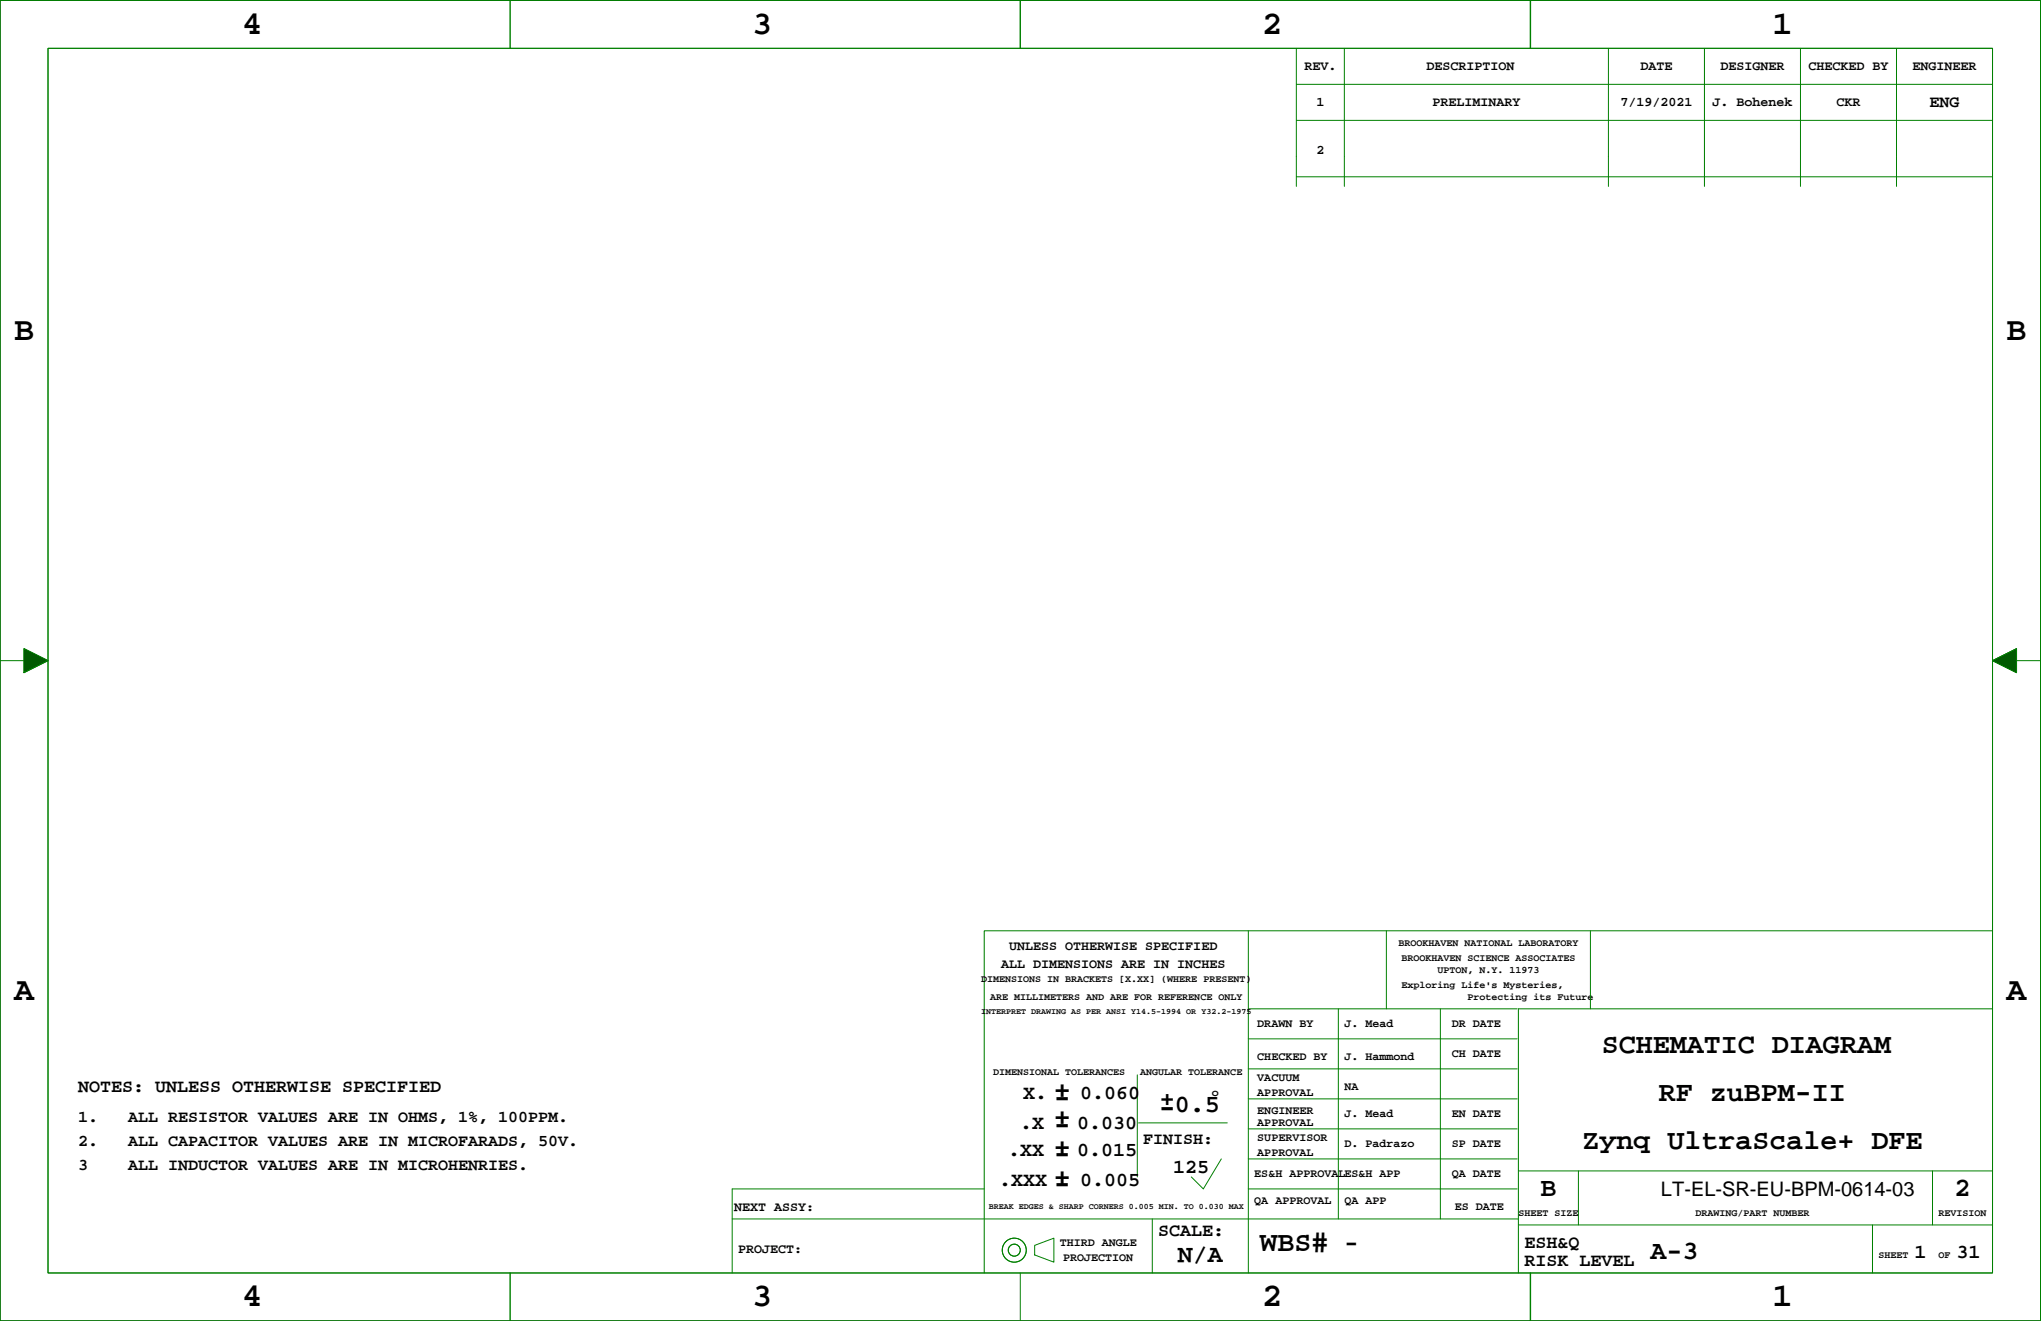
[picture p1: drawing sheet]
<svg xmlns="http://www.w3.org/2000/svg" width="432mm" height="279mm" viewBox="0 0 432 279" stroke-linecap="round" stroke-linejoin="round" font-family="sans-serif">
<defs><g id="words">
<g font-size="7.1">
<text x="51.2" y="7.1">4</text>
<text x="159.1" y="7.1">3</text>
<text x="267.1" y="7.1">2</text>
<text x="375" y="7.1">1</text>
<text x="3" y="71.9">B</text>
<text x="424.5" y="71.9">B</text>
<text x="3" y="211.5">A</text>
<text x="424.5" y="211.5">A</text>
<text x="51.2" y="276.3">4</text>
<text x="159.1" y="276.3">3</text>
<text x="267.1" y="276.3">2</text>
<text x="375" y="276.3">1</text>
</g>
<g font-size="6">
<text x="338.9" y="222.7">SCHEMATIC DIAGRAM</text>
<text x="222.9" y="232.2">+</text>
<text x="222.9" y="233.9">-</text>
<text x="351" y="232.8">RF zuBPM-II</text>
<text x="222.9" y="237.9">+</text>
<text x="222.9" y="239.7">-</text>
<text x="245.2" y="236">-</text>
<text x="222.9" y="244.3">+</text>
<text x="222.9" y="245.8">-</text>
<text x="334.8" y="243">Zynq UltraScale+ DFE</text>
<text x="222.9" y="250.6">+</text>
<text x="222.9" y="252.1">-</text>
<text x="266.6" y="264.6">WBS#</text>
</g>
<g font-size="5.6">
<text x="325.9" y="253.1">B</text>
<text x="413.5" y="253.1">2</text>
<text x="349.2" y="266.4">A-3</text>
</g>
<g font-size="5.3">
<text x="245.4" y="233.9">+0.5</text>
<text x="249.2" y="266.9">N/A</text>
</g>
<text font-size="4.9" x="284.4" y="264.3">-</text>
<g font-size="4.2">
<text x="216.5" y="232.3">X.</text>
<text x="228.5" y="232.3">0.060</text>
<text x="215.8" y="238.7">.X</text>
<text x="227.9" y="238.7">0.030</text>
<text x="213.3" y="244.4">.XX</text>
<text x="227.9" y="244.4">0.015</text>
<text x="211.4" y="250.8">.XXX</text>
<text x="228.5" y="250.8">0.005</text>
<text x="248.2" y="248.2">125</text>
<text x="351.4" y="253">LT-EL-SR-EU-BPM-0614-03</text>
<text x="405" y="266">1</text>
<text x="413.9" y="266">31</text>
</g>
<g font-size="3.9">
<text x="16.5" y="231">NOTES: UNLESS OTHERWISE SPECIFIED</text>
<text x="245.1" y="261.4">SCALE:</text>
<text x="322.5" y="264">ESH&amp;Q</text>
<text x="322.5" y="267.8">RISK LEVEL</text>
</g>
<g font-size="3.5">
<text x="408.2" y="22.6">ENG</text>
<text x="16.5" y="237.2">1.</text>
<text x="27.1" y="237.2">ALL RESISTOR VALUES ARE IN OHMS, 1%, 100PPM.</text>
<text x="16.5" y="242.3">2.</text>
<text x="27.1" y="242.3">ALL CAPACITOR VALUES ARE IN MICROFARADS, 50V.</text>
<text x="241.9" y="242">FINISH:</text>
<text x="16.5" y="247.4">3</text>
<text x="27.1" y="247.4">ALL INDUCTOR VALUES ARE IN MICROHENRIES.</text>
</g>
<g font-size="2.8">
<text x="275.9" y="14.8">REV.</text>
<text x="301.8" y="14.8">DESCRIPTION</text>
<text x="347.1" y="14.8">DATE</text>
<text x="364" y="14.8">DESIGNER</text>
<text x="382.6" y="14.8">CHECKED BY</text>
<text x="404.6" y="14.8">ENGINEER</text>
<text x="278.5" y="22.4">1</text>
<text x="303" y="22.4">PRELIMINARY</text>
<text x="342.8" y="22.4">7/19/2021</text>
<text x="362.3" y="22.4">J. Bohenek</text>
<text x="388.5" y="22.4">CKR</text>
<text x="278.5" y="32.6">2</text>
<text x="213.5" y="200.8">UNLESS OTHERWISE SPECIFIED</text>
<text x="211.8" y="204.6">ALL DIMENSIONS ARE IN INCHES</text>
<text x="155.3" y="256.1">NEXT ASSY:</text>
<text x="156.2" y="265">PROJECT:</text>
</g>
<g font-size="2.5">
<text x="266" y="217.2">DRAWN BY</text>
<text x="284.4" y="217.2">J. Mead</text>
<text x="307.2" y="217.2">DR DATE</text>
<text x="266" y="224.2">CHECKED BY</text>
<text x="284.4" y="224.2">J. Hammond</text>
<text x="307.2" y="223.6">CH DATE</text>
<text x="256.4" y="231.8">o</text>
<text x="266" y="228.7">VACUUM</text>
<text x="266" y="231.8">APPROVAL</text>
<text x="284.4" y="230.6">NA</text>
<text x="266" y="235.7">ENGINEER</text>
<text x="266" y="238.2">APPROVAL</text>
<text x="284.4" y="236.3">J. Mead</text>
<text x="307.2" y="236.3">EN DATE</text>
<text x="266" y="241.4">SUPERVISOR</text>
<text x="266" y="244.5">APPROVAL</text>
<text x="284.4" y="242.6">D. Padrazo</text>
<text x="307.2" y="242.6">SP DATE</text>
<text x="265.4" y="249">ES&amp;H APPROVALES&amp;H APP</text>
<text x="307.2" y="249">QA DATE</text>
<text x="265.4" y="254.7">QA APPROVAL</text>
<text x="284.4" y="254.7">QA APP</text>
<text x="307.8" y="256">ES DATE</text>
<text x="224.2" y="263.6">THIRD ANGLE</text>
<text x="224.9" y="266.8">PROJECTION</text>
</g>
<g font-size="2.1">
<text x="295.8" y="200">BROOKHAVEN NATIONAL LABORATORY</text>
<text x="296.5" y="203.2">BROOKHAVEN SCIENCE ASSOCIATES</text>
<text x="207.6" y="207.6">DIMENSIONS IN BRACKETS [X.XX] (WHERE PRESENT)</text>
<text x="296.5" y="208.9">Exploring Life's Mysteries,</text>
<text x="304.1" y="205.7">UPTON, N.Y. 11973</text>
<text x="209.5" y="211.4">ARE MILLIMETERS AND ARE FOR REFERENCE ONLY</text>
<text x="310.4" y="211.4">Protecting its Future</text>
<text x="210.1" y="227.3">DIMENSIONAL TOLERANCES</text>
<text x="241.2" y="227.3">ANGULAR TOLERANCE</text>
<text x="321.2" y="257.1">SHEET SIZE</text>
<text x="358.7" y="257.1">DRAWING/PART NUMBER</text>
<text x="410.1" y="257.1">REVISION</text>
<text x="397.4" y="266">SHEET</text>
<text x="410.1" y="266">OF</text>
</g>
<g font-size="1.8">
<text x="207.6" y="214.5">INTERPRET DRAWING AS PER ANSI Y14.5-1994 OR Y32.2-1975</text>
<text x="209.2" y="255.8">BREAK EDGES &amp; SHARP CORNERS 0.005 MIN. TO 0.030 MAX</text>
</g>
</g></defs>
<path d="M0 .1h431.7v279.3h-431.7z" fill="none" stroke="#000" stroke-width=".21"/>
<g fill="none" stroke="#008000" stroke-width=".21">
<path d="M0 .1h431.7v279.3h-431.7zM10.2 10.2h411.3v259h-411.3zM274.3 10.2v29.2M274.3 17.8h147.2M284.4 10.2v29.2M340.3 10.2v29.2M360.6 10.2v29.2M380.9 10.2v29.2M401.2 10.2v29.2M274.3 25.5h147.2M274.3 37.4h147.2M0 139.7h5.1"/>
<path d="M5.1 137.2l5.1 2.5-5.1 2.6zM421.5 139.7l5.1-2.5v5.1zM426.6 139.7h5.1M264.1 196.9v72.3M293.3 196.9v16.5M336.5 196.9v16.5M421.5 196.9h-213.3v72.3M264.1 213.4h56.9M264.1 219.7h56.9M283.1 213.4v44.4M304.7 213.4v44.4M421.5 213.4h-100.3v55.8"/>
<path d="M240.6 227.3v21.6M240.9 237.5h18.8M264.1 226.1h56.9M264.1 232.4h56.9M264.1 238.8h56.9M154.9 257.8h166.3M208.2 251.5h-53.3v17.7M243.8 257.8v11.4M258.4 245.1l-3.8 6.4-2.6-2.6M264.1 245.1h56.9M264.1 251.5h56.9M321.2 259.1h100.3"/>
<path d="M321.2 247.7h100.3M333.9 247.7v11.4M396.1 259.1v10.1M408.8 247.7v11.4M215.9 269.2v10.2M218.9 263.4l4.1-1.5v5.1l-4.1-1.6z"/>
<circle cx="214.6" cy="264.4" r="1.27"/>
<circle cx="214.6" cy="264.4" r="2.54"/>
</g>
<path d="M107.9 .1v10.1M215.9 .1v10.1M323.8 .1v10.1M107.9 269.2v10.2M323.8 269.2v10.2" fill="none" stroke="#008000" stroke-width=".3"/>
<g fill="#050" stroke="#050" stroke-width=".21">
<path d="M5.1 137.2l5.1 2.5-5.1 2.6z" fill-rule="evenodd"/>
<path d="M421.5 139.7l5.1-2.5v5.1z" fill-rule="evenodd"/>
</g>
<use href="#words"/>
</svg>
